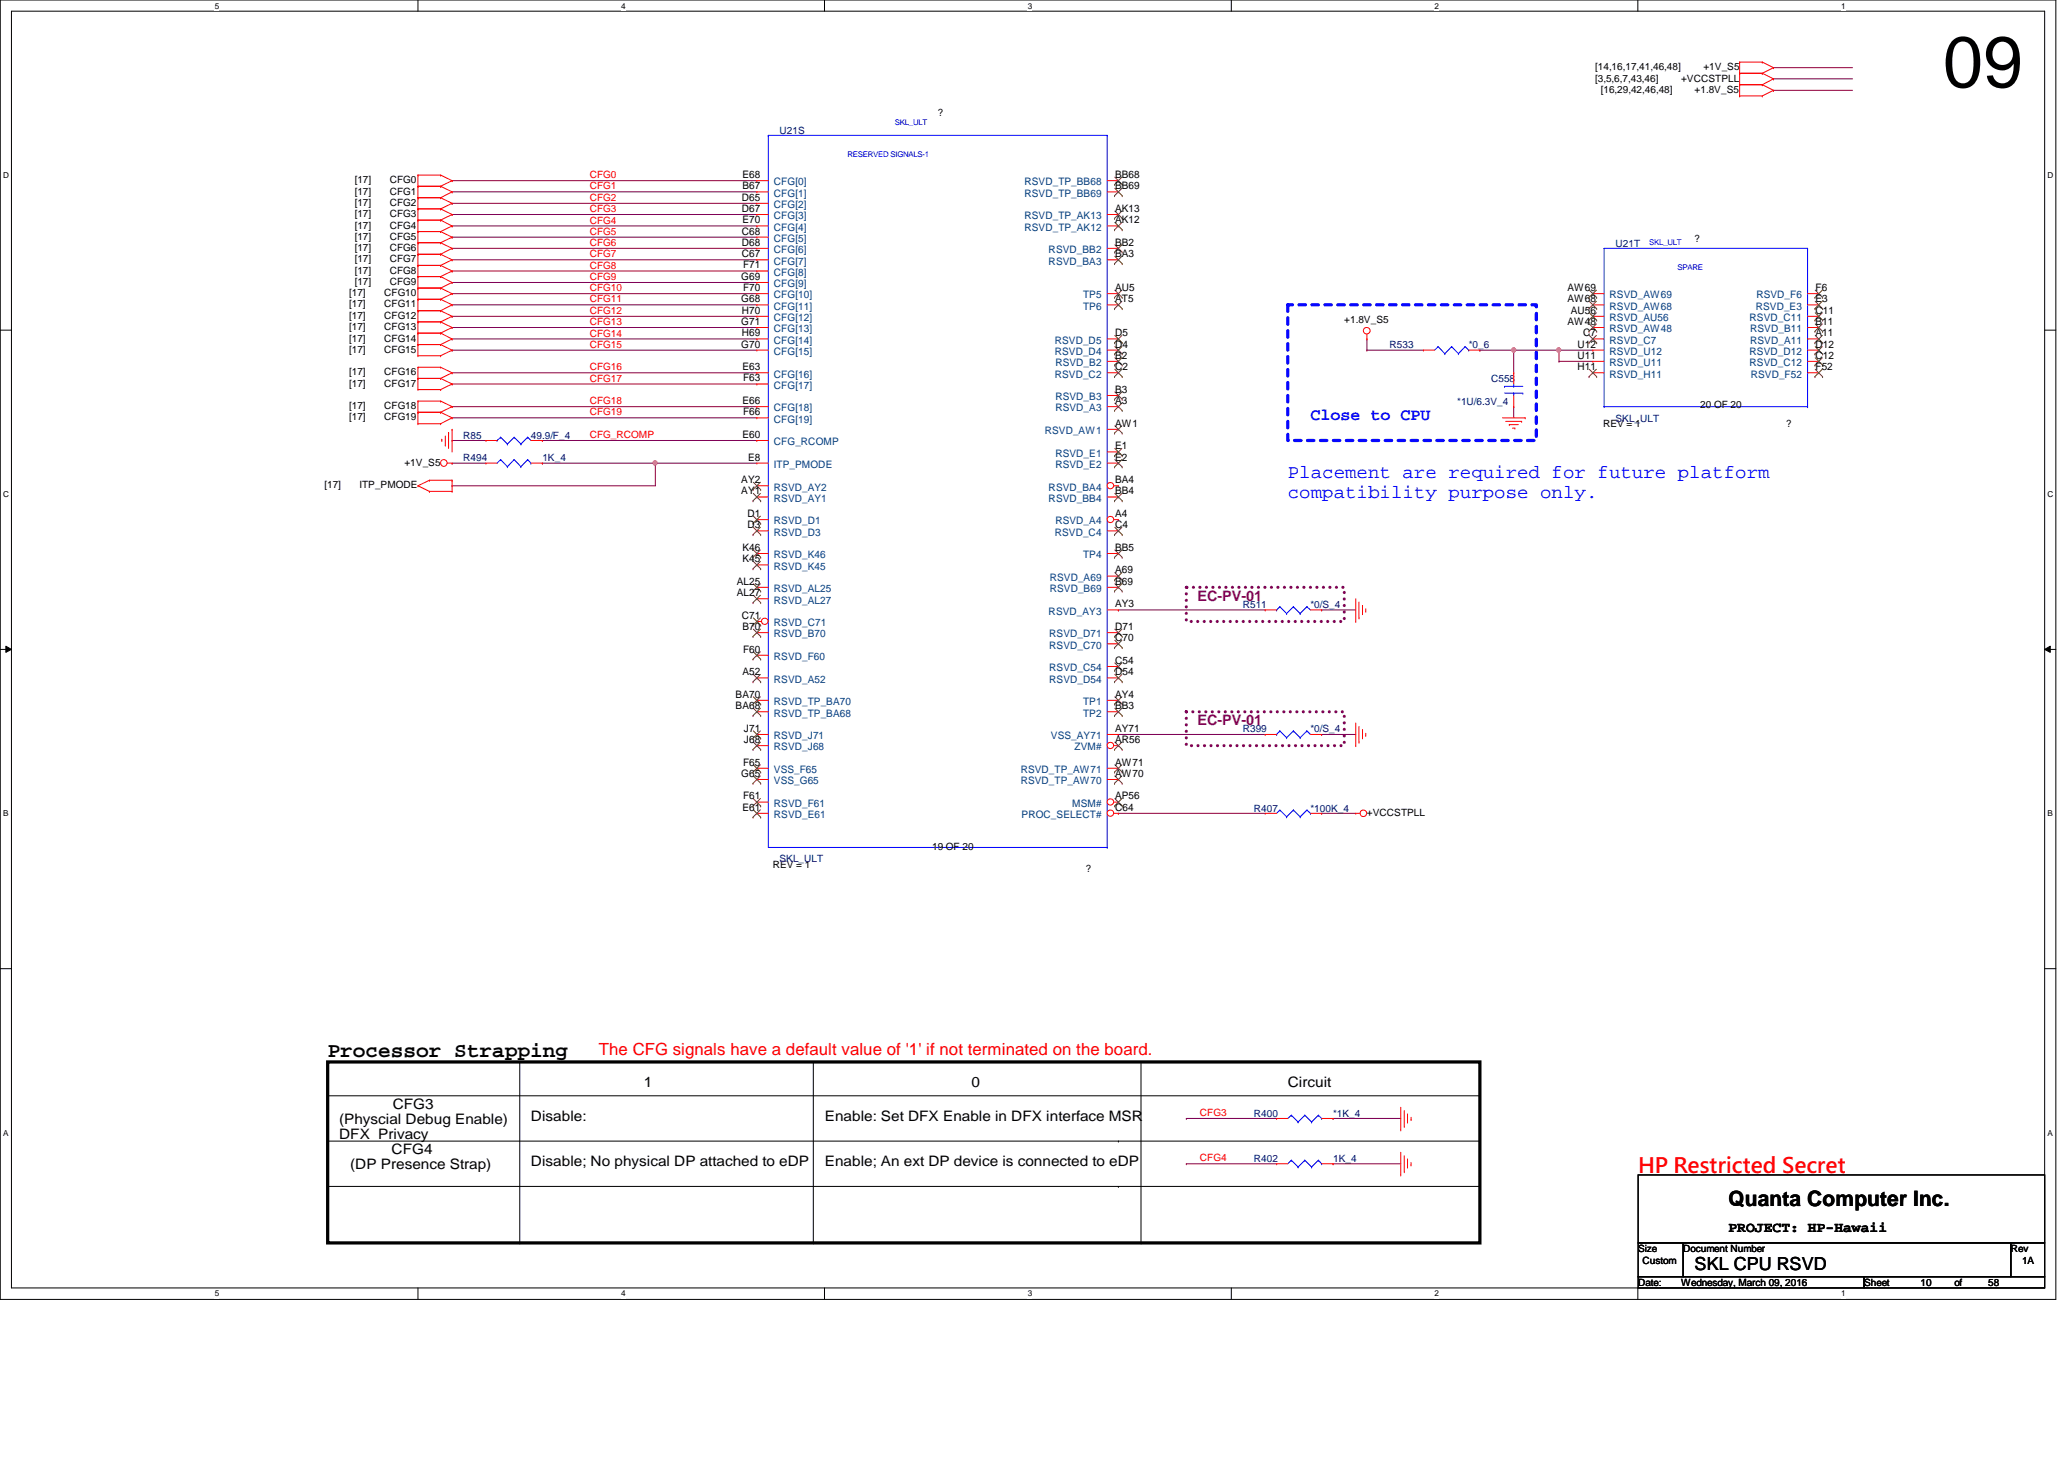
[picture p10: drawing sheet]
<svg xmlns="http://www.w3.org/2000/svg" width="297mm" height="210mm" viewBox="0 0 297 210" stroke-linecap="round" stroke-linejoin="round" font-family="sans-serif">
<defs><g id="words">
<text font-size="10.4" x="279.6" y="12.5">09</text>
<g font-size="3">
<text x="47.2" y="152.1">Processor Strapping</text>
<text x="248.7" y="173.5">Quanta Computer Inc.</text>
</g>
<text font-size="3" fill="#f00" x="235.8" y="168.8">HP Restricted Secret</text>
<g font-size="2.8" fill="#00f">
<text x="185.3" y="68.8">Placement are required for future platform</text>
<text x="185.3" y="71.6">compatibility purpose only.</text>
</g>
<text font-size="2.6" x="243.9" y="182.8">SKL CPU RSVD</text>
<text font-size="2.4" fill="#00f" x="188.6" y="60.5">Close to CPU</text>
<text font-size="2.4" fill="#f00" x="86.2" y="151.7">The CFG signals have a default value of '1' if not terminated on the board.</text>
<g font-size="2.1" fill="#800080">
<text x="172.3" y="86.4">EC-PV-01</text>
<text x="172.3" y="104.3">EC-PV-01</text>
</g>
<g font-size="2.1">
<text x="48.8" y="161.7">(Physcial Debug Enable)</text>
<text x="56.5" y="159.6">CFG3</text>
<text x="76.4" y="161.2">Disable:</text>
<text x="92.7" y="156.3">1</text>
<text x="118.7" y="161.2">Enable: Set DFX Enable in DFX interface MSR</text>
<text x="139.8" y="156.3">0</text>
<text x="185.3" y="156.3">Circuit</text>
<text x="48.8" y="163.9">DFX Privacy</text>
<text x="56.3" y="166.1">CFG4</text>
<text x="76.4" y="167.7">Disable; No physical DP attached to eDP</text>
<text x="118.7" y="167.7">Enable; An ext DP device is connected to eDP</text>
<text x="50.4" y="168.2">(DP Presence Strap)</text>
<text x="248.7" y="177.2">PROJECT: HP-Hawaii</text>
</g>
<g font-size="1.5">
<text x="106.8" y="28.9">D65</text>
<text x="106.8" y="25.6">E68</text>
<text x="106.8" y="27.2">B67</text>
<text x="160.5" y="25.6">BB68</text>
<text x="160.5" y="27.2">BB69</text>
<text x="106.8" y="30.5">D67</text>
<text x="106.8" y="33.7">C68</text>
<text x="106.8" y="35.3">D68</text>
<text x="106.8" y="32.1">E70</text>
<text x="160.5" y="35.3">BB2</text>
<text x="160.5" y="30.5">AK13</text>
<text x="160.5" y="32.1">AK12</text>
<text x="106.7" y="40.3">G69</text>
<text x="106.8" y="37">C67</text>
<text x="106.9" y="41.9">F70</text>
<text x="106.9" y="38.6">F71</text>
<text x="160.5" y="37">BA3</text>
<text x="160.5" y="41.9">AU5</text>
<text x="225.6" y="41.9">AW69</text>
<text x="261.3" y="41.9">F6</text>
<text x="106.7" y="43.5">G68</text>
<text x="106.7" y="46.7">G71</text>
<text x="106.8" y="45.1">H70</text>
<text x="160.5" y="43.5">AT5</text>
<text x="225.6" y="43.5">AW68</text>
<text x="225.6" y="46.7">AW48</text>
<text x="226.1" y="45.1">AU56</text>
<text x="261.3" y="43.5">E3</text>
<text x="261.3" y="45.1">C11</text>
<text x="261.3" y="46.7">B11</text>
<text x="106.7" y="50">G70</text>
<text x="106.8" y="48.4">H69</text>
<text x="106.8" y="53.3">E63</text>
<text x="160.5" y="48.4">D5</text>
<text x="160.5" y="50">D4</text>
<text x="160.5" y="51.6">B2</text>
<text x="160.5" y="53.3">C2</text>
<text x="227" y="50">U12</text>
<text x="227" y="51.6">U11</text>
<text x="227" y="53.3">H11</text>
<text x="227.8" y="48.4">C7</text>
<text x="261.3" y="48.4">A11</text>
<text x="261.3" y="50">D12</text>
<text x="261.3" y="51.6">C12</text>
<text x="261.3" y="53.3">F52</text>
<text x="106.8" y="58.1">E66</text>
<text x="106.9" y="54.9">F63</text>
<text x="106.9" y="59.7">F66</text>
<text x="160.5" y="56.5">B3</text>
<text x="160.5" y="58.1">A3</text>
<text x="106.8" y="63">E60</text>
<text x="160.5" y="64.6">E1</text>
<text x="160.5" y="61.4">AW1</text>
<text x="106.7" y="69.5">AY2</text>
<text x="106.7" y="71.1">AY1</text>
<text x="107.7" y="66.3">E8</text>
<text x="160.5" y="69.5">BA4</text>
<text x="160.5" y="71.1">BB4</text>
<text x="160.5" y="66.3">E2</text>
<text x="107.6" y="74.4">D1</text>
<text x="107.6" y="76">D3</text>
<text x="160.5" y="74.4">A4</text>
<text x="160.5" y="76">C4</text>
<text x="106.8" y="79.2">K46</text>
<text x="106.8" y="80.9">K45</text>
<text x="160.5" y="82.5">A69</text>
<text x="160.5" y="79.2">BB5</text>
<text x="106" y="84.1">AL25</text>
<text x="106" y="85.8">AL27</text>
<text x="106.8" y="89">C71</text>
<text x="160.5" y="84.1">B69</text>
<text x="160.5" y="87.4">AY3</text>
<text x="106.8" y="90.6">B70</text>
<text x="106.9" y="93.9">F60</text>
<text x="160.5" y="90.6">D71</text>
<text x="160.5" y="92.2">C70</text>
<text x="160.5" y="95.5">C54</text>
<text x="105.9" y="100.4">BA70</text>
<text x="106.8" y="97.2">A52</text>
<text x="160.5" y="97.2">D54</text>
<text x="160.5" y="100.4">AY4</text>
<text x="105.9" y="102">BA68</text>
<text x="107.1" y="105.3">J71</text>
<text x="107.1" y="106.9">J68</text>
<text x="160.5" y="105.3">AY71</text>
<text x="160.5" y="102">BB3</text>
<text x="160.5" y="106.9">AR56</text>
<text x="106.7" y="111.8">G65</text>
<text x="106.9" y="110.2">F65</text>
<text x="160.5" y="110.2">AW71</text>
<text x="160.5" y="111.8">AW70</text>
<text x="106.8" y="116.6">E61</text>
<text x="106.9" y="115">F61</text>
<text x="160.5" y="115">AP56</text>
<text x="160.5" y="116.6">C64</text>
</g>
<g font-size="1.5" fill="#004080">
<text x="111.4" y="26.7">CFG[0]</text>
<text x="111.4" y="28.3">CFG[1]</text>
<text x="111.4" y="29.9">CFG[2]</text>
<text x="147.4" y="26.7">RSVD_TP_BB68</text>
<text x="147.4" y="28.3">RSVD_TP_BB69</text>
<text x="111.4" y="31.5">CFG[3]</text>
<text x="111.4" y="33.2">CFG[4]</text>
<text x="111.4" y="34.8">CFG[5]</text>
<text x="147.4" y="31.5">RSVD_TP_AK13</text>
<text x="147.4" y="33.2">RSVD_TP_AK12</text>
<text x="111.4" y="36.4">CFG[6]</text>
<text x="111.4" y="38.1">CFG[7]</text>
<text x="111.4" y="39.7">CFG[8]</text>
<text x="111.4" y="41.3">CFG[9]</text>
<text x="150.9" y="36.4">RSVD_BB2</text>
<text x="150.9" y="38.1">RSVD_BA3</text>
<text x="111.4" y="42.9">CFG[10]</text>
<text x="111.4" y="44.5">CFG[11]</text>
<text x="111.4" y="46.2">CFG[12]</text>
<text x="111.4" y="47.8">CFG[13]</text>
<text x="155.9" y="42.9">TP5</text>
<text x="155.9" y="44.5">TP6</text>
<text x="231.6" y="42.9">RSVD_AW69</text>
<text x="231.6" y="44.5">RSVD_AW68</text>
<text x="231.6" y="46.2">RSVD_AU56</text>
<text x="231.6" y="47.8">RSVD_AW48</text>
<text x="251.8" y="46.2">RSVD_C11</text>
<text x="251.9" y="47.8">RSVD_B11</text>
<text x="252.7" y="44.5">RSVD_E3</text>
<text x="252.8" y="42.9">RSVD_F6</text>
<text x="111.4" y="49.4">CFG[14]</text>
<text x="111.4" y="51.1">CFG[15]</text>
<text x="151.8" y="49.4">RSVD_D5</text>
<text x="151.8" y="51.1">RSVD_D4</text>
<text x="151.9" y="52.7">RSVD_B2</text>
<text x="231.6" y="49.4">RSVD_C7</text>
<text x="231.6" y="51.1">RSVD_U12</text>
<text x="231.6" y="52.7">RSVD_U11</text>
<text x="251.8" y="51.1">RSVD_D12</text>
<text x="251.8" y="52.7">RSVD_C12</text>
<text x="251.9" y="49.4">RSVD_A11</text>
<text x="111.4" y="54.3">CFG[16]</text>
<text x="111.4" y="59.2">CFG[18]</text>
<text x="111.4" y="55.9">CFG[17]</text>
<text x="151.8" y="54.3">RSVD_C2</text>
<text x="151.9" y="57.6">RSVD_B3</text>
<text x="151.9" y="59.2">RSVD_A3</text>
<text x="231.6" y="54.3">RSVD_H11</text>
<text x="252" y="54.3">RSVD_F52</text>
<text x="111.4" y="64.1">CFG_RCOMP</text>
<text x="111.4" y="60.8">CFG[19]</text>
<text x="150.4" y="62.4">RSVD_AW1</text>
<text x="151.9" y="65.7">RSVD_E1</text>
<text x="111.4" y="67.3">ITP_PMODE</text>
<text x="111.4" y="70.6">RSVD_AY2</text>
<text x="150.9" y="70.6">RSVD_BA4</text>
<text x="151.9" y="67.3">RSVD_E2</text>
<text x="111.4" y="72.2">RSVD_AY1</text>
<text x="111.4" y="75.4">RSVD_D1</text>
<text x="111.4" y="77">RSVD_D3</text>
<text x="150.9" y="72.2">RSVD_BB4</text>
<text x="151.8" y="77">RSVD_C4</text>
<text x="151.9" y="75.4">RSVD_A4</text>
<text x="111.4" y="80.3">RSVD_K46</text>
<text x="111.4" y="82">RSVD_K45</text>
<text x="151.1" y="83.6">RSVD_A69</text>
<text x="155.9" y="80.3">TP4</text>
<text x="111.4" y="85.2">RSVD_AL25</text>
<text x="111.4" y="86.8">RSVD_AL27</text>
<text x="150.9" y="88.4">RSVD_AY3</text>
<text x="151.1" y="85.2">RSVD_B69</text>
<text x="111.4" y="90.1">RSVD_C71</text>
<text x="111.4" y="91.7">RSVD_B70</text>
<text x="111.4" y="95">RSVD_F60</text>
<text x="151" y="91.7">RSVD_D71</text>
<text x="151" y="93.3">RSVD_C70</text>
<text x="111.4" y="101.4">RSVD_TP_BA70</text>
<text x="111.4" y="98.2">RSVD_A52</text>
<text x="151" y="96.6">RSVD_C54</text>
<text x="151" y="98.2">RSVD_D54</text>
<text x="155.9" y="101.4">TP1</text>
<text x="111.4" y="103.1">RSVD_TP_BA68</text>
<text x="111.4" y="106.3">RSVD_J71</text>
<text x="111.4" y="107.9">RSVD_J68</text>
<text x="151.3" y="106.3">VSS_AY71</text>
<text x="154.6" y="107.9">ZVM#</text>
<text x="155.9" y="103.1">TP2</text>
<text x="111.4" y="111.2">VSS_F65</text>
<text x="111.4" y="112.8">VSS_G65</text>
<text x="146.9" y="111.2">RSVD_TP_AW71</text>
<text x="146.9" y="112.8">RSVD_TP_AW70</text>
<text x="111.4" y="116.1">RSVD_F61</text>
<text x="111.4" y="117.7">RSVD_E61</text>
<text x="147" y="117.7">PROC_SELECT#</text>
<text x="154.3" y="116.1">MSM#</text>
</g>
<g font-size="1.4">
<text x="229.6" y="10.1">[14,16,17,41,46,48]</text>
<text x="229.6" y="11.7">[3,5,6,7,43,46]</text>
<text x="241.9" y="11.7">+VCCSTPLL</text>
<text x="245.1" y="10.1">+1V_S5</text>
<text x="135" y="16.6">?</text>
<text x="230.4" y="13.4">[16,29,42,46,48]</text>
<text x="243.9" y="13.4">+1.8V_S5</text>
<text x="51.1" y="29.6">[17]</text>
<text x="51.1" y="26.4">[17]</text>
<text x="51.1" y="28">[17]</text>
<text x="56.1" y="29.6">CFG2</text>
<text x="56.1" y="26.4">CFG0</text>
<text x="56.1" y="28">CFG1</text>
<text x="51.1" y="34.5">[17]</text>
<text x="51.1" y="32.9">[17]</text>
<text x="51.1" y="31.2">[17]</text>
<text x="56.1" y="34.5">CFG5</text>
<text x="56.1" y="32.9">CFG4</text>
<text x="56.1" y="31.2">CFG3</text>
<text x="243.9" y="34.8">?</text>
<text x="51.1" y="36.1">[17]</text>
<text x="51.1" y="37.8">[17]</text>
<text x="51.1" y="39.4">[17]</text>
<text x="51.1" y="41">[17]</text>
<text x="56.1" y="36.1">CFG6</text>
<text x="56.1" y="37.8">CFG7</text>
<text x="56.1" y="39.4">CFG8</text>
<text x="56.1" y="41">CFG9</text>
<text x="50.2" y="42.6">[17]</text>
<text x="50.2" y="44.2">[17]</text>
<text x="50.2" y="45.9">[17]</text>
<text x="50.2" y="47.5">[17]</text>
<text x="55.3" y="42.6">CFG10</text>
<text x="55.3" y="44.2">CFG11</text>
<text x="55.3" y="45.9">CFG12</text>
<text x="55.3" y="47.5">CFG13</text>
<text x="193.5" y="46.5">+1.8V_S5</text>
<text x="50.2" y="49.1">[17]</text>
<text x="50.2" y="50.8">[17]</text>
<text x="55.3" y="49.1">CFG14</text>
<text x="55.3" y="50.8">CFG15</text>
<text x="50.2" y="54">[17]</text>
<text x="50.2" y="55.6">[17]</text>
<text x="50.2" y="58.9">[17]</text>
<text x="55.3" y="54">CFG16</text>
<text x="55.3" y="55.6">CFG17</text>
<text x="55.3" y="58.9">CFG18</text>
<text x="244.7" y="58.7">20 OF 20</text>
<text x="50.2" y="60.5">[17]</text>
<text x="55.3" y="60.5">CFG19</text>
<text x="230.7" y="61.5">REV = 1</text>
<text x="257" y="61.5">?</text>
<text x="46.7" y="70.3">[17]</text>
<text x="51.7" y="70.3">ITP_PMODE</text>
<text x="58.2" y="67">+1V_S5</text>
<text x="196.7" y="117.4">+VCCSTPLL</text>
<text x="111.2" y="124.9">REV = 1</text>
<text x="134.2" y="122.3">19 OF 20</text>
<text x="156.2" y="125.4">?</text>
<text x="235.8" y="180.2">Size</text>
<text x="235.8" y="185">Date:</text>
<text x="236.4" y="181.8">Custom</text>
<text x="241.9" y="185">Wednesday, March 09, 2016</text>
<text x="242.2" y="180.2">Document Number</text>
<text x="268.3" y="185">Sheet</text>
<text x="276.4" y="185">10</text>
<text x="281.3" y="185">of</text>
<text x="286.1" y="185">58</text>
<text x="289.4" y="180.2">Rev</text>
<text x="291" y="181.8">1A</text>
</g>
<g font-size="1.4" fill="#000080">
<text x="112.2" y="19.2">U21S</text>
<text x="232.5" y="35.5">U21T</text>
<text x="200" y="50.1">R533</text>
<text x="211.4" y="50.1">*0_6</text>
<text x="209.7" y="58.3">*1U/6.3V_4</text>
<text x="214.6" y="55">C558</text>
<text x="66.7" y="63.1">R85</text>
<text x="76.4" y="63.1">49.9/F_4</text>
<text x="232.5" y="60.7">SKL_ULT</text>
<text x="66.7" y="66.4">R494</text>
<text x="78.1" y="66.4">1K_4</text>
<text x="178.9" y="87.5">R511</text>
<text x="188.6" y="87.5">*0/S_4</text>
<text x="178.9" y="105.4">R399</text>
<text x="188.6" y="105.4">*0/S_4</text>
<text x="180.5" y="116.8">R407</text>
<text x="188.6" y="116.8">*100K_4</text>
<text x="112.2" y="124.1">SKL_ULT</text>
<text x="180.5" y="160.7">R400</text>
<text x="191.9" y="160.7">*1K_4</text>
<text x="180.5" y="167.1">R402</text>
<text x="191.9" y="167.1">1K_4</text>
</g>
<g font-size="1.4" fill="#f00">
<text x="84.9" y="27.3">CFG1</text>
<text x="84.9" y="25.7">CFG0</text>
<text x="84.9" y="28.9">CFG2</text>
<text x="84.9" y="35.4">CFG6</text>
<text x="84.9" y="33.8">CFG5</text>
<text x="84.9" y="32.2">CFG4</text>
<text x="84.9" y="30.5">CFG3</text>
<text x="84.9" y="41.9">CFG10</text>
<text x="84.9" y="40.3">CFG9</text>
<text x="84.9" y="38.7">CFG8</text>
<text x="84.9" y="37">CFG7</text>
<text x="84.9" y="46.8">CFG13</text>
<text x="84.9" y="45.2">CFG12</text>
<text x="84.9" y="43.5">CFG11</text>
<text x="84.9" y="50">CFG15</text>
<text x="84.9" y="53.3">CFG16</text>
<text x="84.9" y="48.4">CFG14</text>
<text x="84.9" y="58.2">CFG18</text>
<text x="84.9" y="59.8">CFG19</text>
<text x="84.9" y="54.9">CFG17</text>
<text x="84.9" y="63">CFG_RCOMP</text>
<text x="172.7" y="160.6">CFG3</text>
<text x="172.7" y="167.1">CFG4</text>
</g>
<g font-size="1.2">
<text x="30.9" y="1.2">5</text>
<text x="89.4" y="1.2">4</text>
<text x="147.9" y="1.2">3</text>
<text x="206.5" y="1.2">2</text>
<text x="265" y="1.2">1</text>
<text x=".5" y="25.6">D</text>
<text x="294.7" y="25.6">D</text>
<text x=".5" y="71.5">C</text>
<text x="294.7" y="71.5">C</text>
<text x=".5" y="117.4">B</text>
<text x="294.7" y="117.4">B</text>
<text x=".5" y="163.4">A</text>
<text x="294.7" y="163.4">A</text>
<text x="30.9" y="186.5">5</text>
<text x="89.4" y="186.5">4</text>
<text x="147.9" y="186.5">3</text>
<text x="206.5" y="186.5">2</text>
<text x="265" y="186.5">1</text>
</g>
<g font-size="1.1" fill="#00f">
<text x="122" y="22.6">RESERVED SIGNALS-1</text>
<text x="128.8" y="18">SKL_ULT</text>
<text x="237.4" y="35.3">SKL_ULT</text>
<text x="241.4" y="38.8">SPARE</text>
</g>
</g></defs>
<path d="M0 0h295.9v186.9h-295.9zM1.6 1.6h292.7v183.7h-292.7z" fill="none" stroke="#000" stroke-width=".14"/>
<g fill="#fff">
<path d="M30.9 .2h.6v1.3h-.6z"/>
<path d="M30.9 185.5h.6v1.3h-.6z"/>
</g>
<path d="M60.2 0v1.6M60.2 185.3v1.6" fill="none" stroke="#000" stroke-width=".14"/>
<g fill="#fff">
<path d="M89.4 .2h.6v1.3h-.6z"/>
<path d="M89.4 185.5h.6v1.3h-.6z"/>
</g>
<path d="M118.7 0v1.6M118.7 185.3v1.6" fill="none" stroke="#000" stroke-width=".14"/>
<g fill="#fff">
<path d="M147.9 .2h.6v1.3h-.6z"/>
<path d="M147.9 185.5h.6v1.3h-.6z"/>
</g>
<path d="M177.2 0v1.6M177.2 185.3v1.6" fill="none" stroke="#000" stroke-width=".14"/>
<g fill="#fff">
<path d="M206.5 .2h.5v1.3h-.5z"/>
<path d="M206.5 185.5h.5v1.3h-.5z"/>
</g>
<path d="M235.7 0v1.6M235.7 185.3v1.6" fill="none" stroke="#000" stroke-width=".14"/>
<g fill="#fff">
<path d="M265 .2h.6v1.3h-.6z"/>
<path d="M265 185.5h.6v1.3h-.6z"/>
<path d="M.5 24.6h.8v1.3h-.8z"/>
<path d="M294.7 24.6h.8v1.3h-.8z"/>
<path d="M.5 70.4h.8v1.4h-.8z"/>
<path d="M294.7 70.4h.8v1.4h-.8z"/>
</g>
<path d="M0 47.5h1.6M294.3 47.5h1.6" fill="none" stroke="#000" stroke-width=".14"/>
<g fill="#fff">
<path d="M.5 116.4h.7v1.3h-.7z"/>
<path d="M294.7 116.4h.7v1.3h-.7z"/>
</g>
<path d="M0 93.4h1.6M.8 93l.8 .4-.8 .5zM294.3 93.4l.8-.4v.9zM294.3 93.4h1.6" fill="none" stroke="#000" stroke-width=".14"/>
<path d="M.8 93l.8 .4-.8 .5zM294.3 93.4l.8-.4v.9z" fill="#000"/>
<g fill="#fff">
<path d="M.5 162.3h.7v1.3h-.7z"/>
<path d="M294.7 162.3h.7v1.3h-.7z"/>
</g>
<g fill="none" stroke="#000" stroke-width=".14">
<path d="M0 139.4h1.6M294.3 139.4h1.6M47.2 157.6h165.8M74.8 152.8v26M117 152.8v26M164.2 152.8v26M213 157.6h.1M47.2 164.2h165.8M47.2 170.7h165.8M74.8 178.8h.1M117 178.8h.1M160.9 164.2h.1"/>
<path d="M160.9 170.7h.1M164.2 178.8h.1M213 164.2h.1M213 170.7h.1"/>
</g>
<path d="M47.2 152.8h165.8v26h-165.8z" fill="none" stroke="#000" stroke-width=".47"/>
<path d="M185.3 43.9h35.8v19.5h-35.8z" fill="none" stroke="#00f" stroke-width=".47" stroke-dasharray=".9 .9"/>
<path d="M170.7 84.5h22.8v4.9h-22.8zM170.7 102.4h22.8v4.9h-22.8z" fill="none" stroke="#800080" stroke-width=".47" stroke-dasharray="0 .9"/>
<g fill="none" stroke="#800040" stroke-width=".14">
<path d="M65.1 35.7h.1M65.1 34.1h.1M65.1 27.6h.1M65.1 32.5h.1M65.1 39h.1M65.1 26h.1M65.1 30.9h.1M65.1 37.4h.1M65.1 29.3h.1M65.1 35.7h43.8M65.1 34.1h43.8M65.1 27.6h43.8"/>
<path d="M65.1 32.5h43.8M65.1 39h43.8M65.1 26h43.8M65.1 30.9h43.8M65.1 37.4h43.8M65.1 29.3h43.8M65.1 58.5h.1M65.1 42.2h.1M65.1 50.4h.1M65.1 47.1h.1M65.1 53.6h.1M65.1 40.6h.1"/>
<path d="M65.1 45.5h.1M65.1 43.9h.1M65.1 55.2h.1M65.1 48.8h.1M65.1 58.5h43.8M65.1 42.2h43.8M65.1 50.4h43.8M65.1 47.1h43.8M65.1 53.6h43.8M65.1 40.6h43.8M65.1 45.5h43.8M65.1 43.9h43.8"/>
<path d="M65.1 55.2h43.8M65.1 48.8h43.8M65.1 63.4h.1M65.1 60.1h.1M65.1 63.4h4.8M65.1 60.1h43.8M78.1 63.4h.1M78.1 66.6h.1M78.1 63.4h30.8M78.1 66.6h16.2M160.9 87.8h.1M160.9 87.8h21.2"/>
<path d="M190.2 87.8h.1M190.2 87.8h4.9M160.9 117h.1M160.9 105.7h.1M160.9 117h21.2M160.9 105.7h21.2M190.2 117h.1M190.2 105.7h.1M190.2 117h4.9M190.2 105.7h4.9M170.7 167.4h.1M170.7 160.9h.1"/>
<path d="M170.7 167.4h13M170.7 160.9h13M191.9 167.4h.1M191.9 160.9h.1M191.9 167.4h9.7M191.9 160.9h9.7"/>
</g>
<circle cx="94.3" cy="66.6" r=".31" fill="#f0f"/>
<circle cx="94.3" cy="66.6" r=".31" fill="none" stroke="#f0f" stroke-width=".14"/>
<g fill="none" stroke="#800040" stroke-width=".14">
<path d="M255.2 9.7h.1M255.2 11.3h.1M255.2 9.7h11.4M255.2 11.3h11.4M196.7 50.4h.1M196.7 48.8h.1M196.7 50.4h8.1M196.7 48.8v1.6M213 50.4h.1M213 50.4h16.2M217.8 58.5h.1M217.8 50.4h.1"/>
<path d="M217.8 50.4v3.2M217.8 58.5v1.6M224.4 52h.1M224.4 50.4h.1M224.4 52h4.8M224.4 50.4v1.6M65.1 66.6h.1M65.1 69.9h.1M65.1 66.6h4.8M94.3 66.6h.1M94.3 66.6h14.6M94.3 66.6v3.3h-29.2"/>
</g>
<circle cx="224.3" cy="50.4" r=".31" fill="#f0f"/>
<circle cx="224.3" cy="50.4" r=".31" fill="none" stroke="#f0f" stroke-width=".14"/>
<circle cx="217.8" cy="50.4" r=".31" fill="#f0f"/>
<circle cx="217.8" cy="50.4" r=".31" fill="none" stroke="#f0f" stroke-width=".14"/>
<path d="M255.2 13h.1M255.2 13h11.4" fill="none" stroke="#800040" stroke-width=".14"/>
<g fill="none" stroke="#f00" stroke-width=".14">
<path d="M250.4 10.5h.1M250.4 8.9h.1M250.4 12.2h.1M250.4 13.8h.1M250.4 8.9h3.2M250.4 10.5h3.2M250.4 8.9v4.9M250.4 12.2h3.2M250.4 13.8h3.2M253.6 8.9h.1M253.6 10.5h.1M253.6 12.2h.1"/>
<path d="M253.6 13.8h.1M253.6 8.9l1.6 .8M253.6 10.5l1.6 .8M253.6 12.2l1.6 .8M255.2 9.7h.1M255.2 11.3h.1M255.2 13h.1M255.2 9.7l-1.6 .8M255.2 11.3l-1.6 .9M255.2 13l-1.6 .8M60.2 36.6h.1M60.2 34.9h.1"/>
<path d="M60.2 38.2h.1M60.2 30.1h.1M60.2 28.4h.1M60.2 26.8h.1M60.2 25.2h.1M60.2 33.3h.1M60.2 31.7h.1M60.2 39.8h.1M60.2 34.9h3.2M60.2 36.6h3.2M60.2 25.2v26M60.2 38.2h3.2"/>
<path d="M60.2 28.4h3.2M60.2 30.1h3.2M60.2 25.2h3.2M60.2 26.8h3.2M60.2 33.3h3.2M60.2 31.7h3.2M60.2 39.8h3.2M63.4 34.9h.1M63.4 36.6h.1M63.4 38.2h.1M63.4 28.4h.1M63.4 30.1h.1"/>
<path d="M63.4 25.2h.1M63.4 26.8h.1M63.4 33.3h.1M63.4 31.7h.1M63.4 39.8h.1M63.4 34.9l1.7 .8M63.4 36.6l1.7 .8M63.4 28.4l1.7 .9M63.4 25.2l1.7 .8M63.4 26.8l1.7 .8M63.4 33.3l1.7 .8M63.4 31.7l1.7 .8"/>
<path d="M63.4 38.2l1.7 .8M63.4 39.8l1.7 .8M63.4 30.1l1.7 .8M65.1 35.7h.1M65.1 37.4h.1M65.1 29.3h.1M65.1 26h.1M65.1 27.6h.1M65.1 34.1h.1M65.1 32.5h.1M65.1 39h.1M65.1 30.9h.1"/>
<path d="M65.1 35.7l-1.7 .9M65.1 37.4l-1.7 .8M65.1 29.3l-1.7 .8M65.1 26l-1.7 .8M65.1 27.6l-1.7 .8M65.1 34.1l-1.7 .8M65.1 32.5l-1.7 .8M65.1 39l-1.7 .8M65.1 30.9l-1.7 .8M60.2 49.6h.1M60.2 47.9h.1M60.2 51.2h.1"/>
<path d="M60.2 41.4h.1M60.2 54.4h.1M60.2 52.8h.1M60.2 56h.1M60.2 43.1h.1M60.2 44.7h.1M60.2 46.3h.1M60.2 59.3h.1M60.2 57.7h.1M60.2 52.8v3.2M60.2 57.7v3.3M60.2 47.9h3.2"/>
<path d="M60.2 49.6h3.2M60.2 51.2h3.2M60.2 41.4h3.2M60.2 52.8h3.2M60.2 54.4h3.2M60.2 56h3.2M60.2 43.1h3.2M60.2 44.7h3.2M60.2 46.3h3.2M60.2 59.3h3.2M60.2 57.7h3.2M63.4 47.9h.1"/>
<path d="M63.4 49.6h.1M63.4 51.2h.1M63.4 41.4h.1M63.4 52.8h.1M63.4 54.4h.1M63.4 56h.1M63.4 43.1h.1M63.4 44.7h.1M63.4 46.3h.1M63.4 59.3h.1M63.4 57.7h.1M63.4 47.9l1.7 .9"/>
<path d="M63.4 49.6l1.7 .8M63.4 52.8l1.7 .8M63.4 54.4l1.7 .8M63.4 41.4l1.7 .8M63.4 43.1l1.7 .8M63.4 44.7l1.7 .8M63.4 46.3l1.7 .8M63.4 59.3l1.7 .8M63.4 57.7l1.7 .8M65.1 48.8h.1M65.1 50.4h.1M65.1 40.6h.1"/>
<path d="M65.1 53.6h.1M65.1 55.2h.1M65.1 42.2h.1M65.1 43.9h.1M65.1 45.5h.1M65.1 47.1h.1M65.1 58.5h.1M65.1 48.8l-1.7 .8M65.1 50.4l-1.7 .8M65.1 40.6l-1.7 .8M65.1 53.6l-1.7 .8M65.1 55.2l-1.7 .8"/>
<path d="M65.1 42.2l-1.7 .9M65.1 43.9l-1.7 .8M65.1 45.5l-1.7 .8M65.1 47.1l-1.7 .8M65.1 58.5l-1.7 .8M196.7 48.8h.1M196.7 48.1v.7M217.8 58.5h.1M217.8 53.6h.1M217.8 53.6v1.6M217.8 56.9v1.6M229.2 42.2h.1"/>
<path d="M229.2 43.9h.1M229.2 45.5h.1M229.2 47.1h.1M229.2 48.8h.1M229.2 50.4h.1M229.2 52h.1M229.2 53.6h.1M229.2 42.2h1.6M229.2 43.9h1.6M229.2 45.5h1.6M229.2 47.1h1.6M229.2 48.8h1.6"/>
<path d="M229.2 50.4h1.6M229.2 52h1.6M229.2 53.6h1.6M260.1 42.2h1.6M260.1 43.9h1.6M260.1 45.5h1.6M260.1 47.1h1.6M260.1 48.8h1.6M260.1 50.4h1.6M260.1 52h1.6M260.1 53.6h1.6M261.7 42.2h.1"/>
<path d="M261.7 43.9h.1M261.7 45.5h.1M261.7 47.1h.1M261.7 48.8h.1M261.7 50.4h.1M261.7 52h.1M261.7 53.6h.1M60.2 69.9h.1M60.2 61h.1M60.2 69.9l1.6 .8M60.2 61h3.2M61.8 69.1h.1"/>
<path d="M61.8 70.7h.1M61.8 69.1h3.3M61.8 69.1l-1.6 .8M61.8 70.7h3.3M63.4 61h.1M63.6 63.2h.1M63.6 63.2v.3M64.1 64.1h.1M64.1 62.7v1.4M64.4 66.6h.7M64.6 62.2h.1M64.6 62.2v2.3"/>
<path d="M65.1 70.7h.1M65.1 69.1h.1M65.1 60.1h.1M65.1 61.8h.1M65.1 66.6h.1M65.1 61.8v3.2M65.1 69.1v1.6M65.1 60.1l-1.7 .9M69.9 63.4h.1M69.9 63.4h1.6M76.4 63.4h1.7M78.1 63.4h.1"/>
<path d="M216.2 60.1h3.3M216.7 60.6h2.3M217.2 61.1h.1M217.2 61.1h1.3M217.7 61.6h.3M218 61.6h.1M219 60.6h.1M219.5 60.1h.1M195.1 89.4h.1M195.1 86.1v3.3M195.6 88.9h.1M195.6 86.6v2.3"/>
<path d="M196.1 87.1h.1M196.1 87.1v1.3M196.6 87.9h.1M196.6 87.6v.3M182.1 105.7h.1M182.1 105.7h1.6M188.6 105.7h1.6M190.2 105.7h.1M195.1 107.3h.1M195.1 117h.1M195.1 104v3.3M195.1 117h.6"/>
<path d="M195.6 106.8h.1M195.6 104.5v2.3M196.1 105h.1M196.1 105v1.3M196.6 105.8h.1M196.6 105.5v.3M201.6 159.3v3.3M202.1 159.8v2.3M183.7 167.4h.1M183.7 167.4h1.6M190.2 167.4h1.7M191.9 167.4h.1"/>
<path d="M201.6 169h.1M201.6 162.6h.1M201.6 165.8v3.2M202.1 168.6h.1M202.1 162.1h.1M202.1 166.3v2.3M202.6 166.8h.1M202.6 160.3h.1M202.6 160.3v1.3M202.6 166.8v1.3M203.1 167.6h.1M203.1 161.1h.1"/>
<path d="M203.1 160.7v.4M203.1 167.3v.3"/>
<circle cx="196.7" cy="47.6" r=".48"/>
<circle cx="63.9" cy="66.6" r=".48"/>
<circle cx="196.2" cy="117" r=".47"/>
</g>
<path d="M235.8 169h58.5v9.8h-58.5zM235.8 178.8h6.4v4.9h-6.4zM242.2 178.8h47.2v4.9h-47.2zM289.4 178.8h4.9v4.9h-4.9zM235.8 183.7h32.5v1.6h-32.5zM268.3 183.7h26v1.6h-26z" fill="none" stroke="#000" stroke-width=".14"/>
<g fill="none" stroke="#00f" stroke-width=".14">
<path d="M110.6 19.5h.1M110.6 19.5v102.4h48.7M110.6 19.5h48.7M159.3 19.5h.1M159.3 19.5v102.4M260.1 35.7h.1M260.1 35.7h-29.3v22.8M260.1 35.7v22.8M216.5 55.6h.1M216.5 55.6h2.7M216.5 56.6h2.7M217.8 56.6h.1"/>
<path d="M217.8 55.6h.1M217.8 55.2v.4M217.8 56.6v.3M219.2 56.6h.1M230.8 58.5h.1M230.8 58.5h29.3M260.1 58.5h.1M71.5 63.4h.1M72 62.9h.1M72 62.9l1 1M72 62.9l-.5 .5M73 63.9h.1"/>
<path d="M74 62.9h.1M74 62.9l1 1M74 62.9l-1 1M75 63.9h.1M75.9 62.9h.1M75.9 62.9l.5 .5M75.9 62.9l-.9 1M183.7 105.7h.1M184.2 105.2h.1M184.2 105.2l1 .9M184.2 105.2l-.5 .5M185.2 106.1h.1"/>
<path d="M186.1 105.2h.1M186.1 105.2l1 .9M186.1 105.2l-.9 .9M187.1 106.1h.1M188.1 105.2h.1M188.1 105.2l.5 .5M188.1 105.2l-1 .9M159.3 121.9h.1M185.8 166.9h.1M185.8 166.9l-.5 .5M185.8 166.9l1 1M186.8 167.9h.1"/>
<path d="M187.8 166.9h.1M187.8 166.9l-1 1M187.8 166.9l1 1M188.8 167.9h.1M189.7 166.9h.1M189.7 166.9l-.9 1M189.7 166.9l.5 .5M190.2 167.4h.1"/>
</g>
<g fill="none" stroke="#804000" stroke-width=".14">
<path d="M228.7 42.8h.1M228.7 44.4h.1M228.7 46.1h.1M228.7 47.7h.1M228.7 49.3h.1M228.7 54.2h.1M228.7 41.7l1.1 1.1M228.7 43.3l1.1 1.1M228.7 45l1.1 1.1M228.7 46.6l1.1 1.1M228.7 48.3l1.1 1M228.7 53.1l1.1 1.1"/>
<path d="M229.7 41.7l-1 1.1M229.7 43.3l-1 1.1M229.7 45l-1 1.1M229.7 46.6l-1 1.1M229.7 48.3l-1 1M229.7 53.1l-1 1.1M229.8 42.8h.1M229.8 44.4h.1M229.8 46.1h.1M229.8 47.7h.1M229.8 49.3h.1M229.8 54.2h.1"/>
<path d="M261.2 42.8h.1M261.2 44.4h.1M261.2 46.1h.1M261.2 47.7h.1M261.2 49.3h.1M261.2 50.9h.1M261.2 52.5h.1M261.2 54.2h.1M261.2 41.7l1.1 1.1M261.2 43.3l1.1 1.1M261.2 45l1.1 1.1M261.2 46.6l1.1 1.1"/>
<path d="M261.2 48.3l1.1 1M261.2 49.9l1.1 1M261.2 51.5l1.1 1M261.2 53.1l1.1 1.1M262.3 41.7l-1.1 1.1M262.3 43.3l-1.1 1.1M262.3 45l-1.1 1.1M262.3 46.6l-1.1 1.1M262.3 48.3l-1.1 1M262.3 49.9l-1.1 1M262.3 51.5l-1.1 1M262.3 53.1l-1.1 1.1"/>
<path d="M262.3 42.8h.1M262.3 44.4h.1M262.3 46.1h.1M262.3 47.7h.1M262.3 49.3h.1M262.3 50.9h.1M262.3 52.5h.1M262.3 54.2h.1"/>
</g>
<circle cx="159.8" cy="69.9" r=".46" fill="#fff"/>
<g fill="none" stroke="#f00" stroke-width=".14">
<path d="M159.3 35.7h1.6M159.3 37.4h1.6M159.3 26h1.6M159.3 27.6h1.6M160.9 35.7h.1M160.9 37.4h.1M160.9 26h.1M160.9 27.6h.1M159.3 71.5h1.6M160.3 69.9h.6M160.9 69.9h.1M160.9 71.5h.1"/>
<path d="M108.9 97.5h.1M108.9 97.5h1.7M159.3 82.9h1.6M159.3 84.5h1.6M159.3 97.5h1.6M159.3 91h1.6M159.3 92.6h1.6M159.3 95.9h1.6M160.9 82.9h.1M160.9 84.5h.1M160.9 91h.1M160.9 92.6h.1"/>
<path d="M160.9 95.9h.1M160.9 97.5h.1M108.9 100.8h.1M108.9 102.4h.1M108.9 105.7h.1M108.9 107.3h.1M108.9 110.5h.1M108.9 112.1h.1M108.9 100.8h1.7M108.9 102.4h1.7M108.9 105.7h1.7M108.9 107.3h1.7"/>
<path d="M108.9 110.5h1.7M108.9 112.1h1.7M159.3 100.8h1.6M159.3 102.4h1.6M159.3 105.7h1.6M159.3 110.5h1.6M159.3 112.1h1.6M160.9 105.7h.1M160.9 110.5h.1M160.9 112.1h.1M160.9 100.8h.1M160.9 102.4h.1"/>
<circle cx="159.8" cy="69.9" r=".46"/>
</g>
<g fill="none" stroke="#804000" stroke-width=".14">
<path d="M160.4 36.3h.1M160.4 37.9h.1M160.4 26.5h.1M160.4 28.2h.1M160.4 35.2l1.1 1.1M160.4 36.9l1.1 1M160.4 25.5l1.1 1M160.4 27.1l1.1 1.1M161.5 35.2l-1.1 1.1M161.5 36.9l-1.1 1M161.5 25.5l-1.1 1M161.5 27.1l-1.1 1.1"/>
<path d="M161.5 36.3h.1M161.5 37.9h.1M161.5 26.5h.1M161.5 28.2h.1M160.4 72.1h.1M160.4 71l1.1 1.1M161.5 71l-1.1 1.1M161.5 72.1h.1M108.4 98.1h.1M108.4 97l1.1 1.1M109.4 97l-1 1.1M109.5 98.1h.1"/>
<path d="M160.4 83.4h.1M160.4 85h.1M160.4 91.6h.1M160.4 93.2h.1M160.4 96.4h.1M160.4 98.1h.1M160.4 82.4l1.1 1M160.4 84l1.1 1M160.4 90.5l1.1 1.1M160.4 92.1l1.1 1.1M160.4 95.4l1.1 1M160.4 97l1.1 1.1"/>
<path d="M161.5 82.4l-1.1 1M161.5 84l-1.1 1M161.5 90.5l-1.1 1.1M161.5 92.1l-1.1 1.1M161.5 95.4l-1.1 1M161.5 97l-1.1 1.1M161.5 83.4h.1M161.5 85h.1M161.5 91.6h.1M161.5 93.2h.1M161.5 96.4h.1M161.5 98.1h.1"/>
<path d="M108.4 101.3h.1M108.4 103h.1M108.4 106.2h.1M108.4 107.8h.1M108.4 111.1h.1M108.4 112.7h.1M108.4 100.2l1.1 1.1M108.4 101.9l1.1 1.1M108.4 105.2l1.1 1M108.4 106.8l1.1 1M108.4 110l1.1 1.1M108.4 111.6l1.1 1.1"/>
<path d="M109.4 100.2l-1 1.1M109.4 101.9l-1 1.1M109.4 105.2l-1 1M109.4 106.8l-1 1M109.4 110l-1 1.1M109.4 111.6l-1 1.1M109.5 101.3h.1M109.5 103h.1M109.5 106.2h.1M109.5 107.8h.1M109.5 111.1h.1M109.5 112.7h.1"/>
<path d="M160.4 111.1h.1M160.4 112.7h.1M160.4 101.3h.1M160.4 103h.1M160.4 110l1.1 1.1M160.4 111.6l1.1 1.1M160.4 100.2l1.1 1.1M160.4 101.9l1.1 1.1M161.5 110l-1.1 1.1M161.5 111.6l-1.1 1.1M161.5 100.2l-1.1 1.1M161.5 101.9l-1.1 1.1"/>
<path d="M161.5 111.1h.1M161.5 112.7h.1M161.5 101.3h.1M161.5 103h.1"/>
</g>
<circle cx="110.1" cy="89.4" r=".46" fill="#fff"/>
<g fill="none" stroke="#f00" stroke-width=".14">
<path d="M108.9 66.6h.1M108.9 66.6h1.7M159.3 66.6h1.6M159.3 65h1.6M160.9 65h.1M160.9 66.6h.1M108.9 89.4h.1M108.9 91h.1M108.9 94.3h.1M108.9 89.4h.7M108.9 91h1.7M108.9 94.3h1.7"/>
<path d="M108.9 115.4h.1M108.9 117h.1M108.9 115.4h1.7M108.9 117h1.7"/>
<circle cx="110.1" cy="89.4" r=".46"/>
</g>
<g fill="none" stroke="#804000" stroke-width=".14">
<path d="M160.4 65.6h.1M160.4 67.2h.1M160.4 64.5l1.1 1.1M160.4 66.1l1.1 1.1M161.5 64.5l-1.1 1.1M161.5 66.1l-1.1 1.1M161.5 65.6h.1M161.5 67.2h.1M108.4 90h.1M108.4 91.6h.1M108.4 94.8h.1M108.4 88.9l1.1 1.1"/>
<path d="M108.4 90.5l1.1 1.1M108.4 93.8l1.1 1M109.4 88.9l-1 1.1M109.4 90.5l-1 1.1M109.4 93.8l-1 1M109.5 90h.1M109.5 91.6h.1M109.5 94.8h.1M108.4 116h.1M108.4 117.6h.1M108.4 114.9l1.1 1.1M108.4 116.5l1.1 1.1"/>
<path d="M109.4 114.9l-1 1.1M109.4 116.5l-1 1.1M109.5 116h.1M109.5 117.6h.1"/>
</g>
<circle cx="159.8" cy="115.4" r=".46" fill="#fff"/>
<g fill="none" stroke="#f00" stroke-width=".14">
<path d="M108.9 26h.1M108.9 27.6h.1M108.9 29.3h.1M108.9 30.9h.1M108.9 32.5h.1M108.9 34.1h.1M108.9 35.7h.1M108.9 37.4h.1M108.9 39h.1M108.9 26h1.7M108.9 27.6h1.7M108.9 29.3h1.7"/>
<path d="M108.9 30.9h1.7M108.9 32.5h1.7M108.9 34.1h1.7M108.9 35.7h1.7M108.9 37.4h1.7M108.9 39h1.7M159.3 30.9h1.6M159.3 32.5h1.6M160.9 30.9h.1M160.9 32.5h.1M108.9 42.2h.1M108.9 43.9h.1"/>
<path d="M108.9 45.5h.1M108.9 47.1h.1M108.9 48.8h.1M108.9 50.4h.1M108.9 40.6h.1M108.9 53.6h.1M108.9 58.5h.1M108.9 55.2h.1M108.9 42.2h1.7M108.9 43.9h1.7M108.9 45.5h1.7M108.9 47.1h1.7"/>
<path d="M108.9 48.8h1.7M108.9 50.4h1.7M108.9 40.6h1.7M108.9 53.6h1.7M108.9 58.5h1.7M108.9 55.2h1.7M159.3 42.2h1.6M159.3 43.9h1.6M159.3 48.8h1.6M159.3 50.4h1.6M159.3 53.6h1.6M159.3 58.5h1.6"/>
<path d="M159.3 52h1.6M159.3 56.9h1.6M160.9 48.8h.1M160.9 50.4h.1M160.9 52h.1M160.9 53.6h.1M160.9 42.2h.1M160.9 43.9h.1M160.9 56.9h.1M160.9 58.5h.1M108.9 63.4h.1M108.9 60.1h.1"/>
<path d="M108.9 63.4h1.7M108.9 60.1h1.7M159.3 79.6h1.6M160.9 79.6h.1M159.3 87.8h1.6M160.9 87.8h.1M160.3 115.4h.6M160.9 115.4h.1"/>
<circle cx="159.8" cy="115.4" r=".46"/>
</g>
<g fill="none" stroke="#804000" stroke-width=".14">
<path d="M160.4 31.4h.1M160.4 33.1h.1M160.4 30.4l1.1 1M160.4 32l1.1 1.1M161.5 30.4l-1.1 1M161.5 32l-1.1 1.1M161.5 31.4h.1M161.5 33.1h.1M160.4 49.3h.1M160.4 50.9h.1M160.4 52.5h.1M160.4 54.2h.1"/>
<path d="M160.4 42.8h.1M160.4 44.4h.1M160.4 57.4h.1M160.4 59.1h.1M160.4 48.3l1.1 1M160.4 49.9l1.1 1M160.4 51.5l1.1 1M160.4 53.1l1.1 1.1M160.4 41.7l1.1 1.1M160.4 43.3l1.1 1.1M160.4 56.4l1.1 1M160.4 58l1.1 1.1"/>
<path d="M161.5 48.3l-1.1 1M161.5 49.9l-1.1 1M161.5 51.5l-1.1 1M161.5 53.1l-1.1 1.1M161.5 41.7l-1.1 1.1M161.5 43.3l-1.1 1.1M161.5 56.4l-1.1 1M161.5 58l-1.1 1.1M161.5 49.3h.1M161.5 50.9h.1M161.5 52.5h.1M161.5 54.2h.1"/>
<path d="M161.5 42.8h.1M161.5 44.4h.1M161.5 57.4h.1M161.5 59.1h.1M160.4 79.1l1.1 1.1M161.5 79.1l-1.1 1.1M160.4 80.2h.1M161.5 80.2h.1M160.4 116h.1M160.4 114.9l1.1 1.1M161.5 114.9l-1.1 1.1M161.5 116h.1"/>
</g>
<circle cx="159.8" cy="117" r=".46" fill="#fff"/>
<g fill="none" stroke="#f00" stroke-width=".14">
<path d="M108.9 69.9h.1M108.9 71.5h.1M108.9 74.8h.1M108.9 76.4h.1M108.9 79.6h.1M108.9 69.9h1.7M108.9 71.5h1.7M108.9 74.8h1.7M108.9 76.4h1.7M108.9 79.6h1.7M159.3 61.8h1.6M160.9 61.8h.1"/>
<path d="M108.9 84.5h.1M108.9 81.3h.1M108.9 86.1h.1M108.9 84.5h1.7M108.9 81.3h1.7M108.9 86.1h1.7M160.3 117h.6M160.9 117h.1"/>
<circle cx="159.8" cy="117" r=".46"/>
</g>
<g fill="none" stroke="#804000" stroke-width=".14">
<path d="M108.4 70.4h.1M108.4 72.1h.1M108.4 75.3h.1M108.4 76.9h.1M108.4 69.4l1.1 1M108.4 71l1.1 1.1M108.4 74.3l1.1 1M108.4 75.9l1.1 1M108.4 79.1l1.1 1.1M109.4 69.4l-1 1M109.4 71l-1 1.1M109.4 74.3l-1 1"/>
<path d="M109.4 75.9l-1 1M109.4 79.1l-1 1.1M109.5 70.4h.1M109.5 72.1h.1M109.5 75.3h.1M109.5 76.9h.1M160.4 62.3h.1M160.4 61.3l1.1 1M161.5 61.3l-1.1 1M161.5 62.3h.1M108.4 80.2h.1M108.4 85h.1"/>
<path d="M108.4 81.8h.1M108.4 86.7h.1M108.4 84l1.1 1M108.4 80.8l1.1 1M108.4 85.6l1.1 1.1M109.4 84l-1 1M109.4 80.8l-1 1M109.4 85.6l-1 1.1M109.5 80.2h.1M109.5 85h.1M109.5 81.8h.1M109.5 86.7h.1"/>
</g>
<circle cx="159.8" cy="74.7" r=".46" fill="#fff"/>
<g fill="none" stroke="#f00" stroke-width=".14">
<path d="M159.3 76.4h1.6M160.3 74.8h.6M160.9 74.8h.1M160.9 76.4h.1"/>
<circle cx="159.8" cy="74.7" r=".46"/>
</g>
<path d="M160.4 76.9h.1M160.4 75.9l1.1 1M161.5 75.9l-1.1 1M161.5 76.9h.1" fill="none" stroke="#804000" stroke-width=".14"/>
<circle cx="159.8" cy="107.2" r=".46" fill="#fff"/>
<g fill="none" stroke="#f00" stroke-width=".14">
<path d="M204.8 50.4h.1M204.8 50.4h1.7M211.4 50.4h1.6M213 50.4h.1M69.9 66.6h.1M69.9 66.6h1.6M76.4 66.6h1.7M78.1 66.6h.1M182.1 87.8h.1M182.1 87.8h1.6M188.6 87.8h1.6M190.2 87.8h.1"/>
<path d="M160.3 107.3h.6M160.9 107.3h.1M182.1 117h.1M182.1 117h1.6M188.6 117h1.6M190.2 117h.1M183.7 160.9h.1M183.7 160.9h1.6M190.2 160.9h1.7M191.9 160.9h.1"/>
<circle cx="159.8" cy="107.2" r=".46"/>
</g>
<path d="M160.4 107.8h.1M160.4 106.8l1.1 1M161.5 106.8l-1.1 1M161.5 107.8h.1" fill="none" stroke="#804000" stroke-width=".14"/>
<g fill="none" stroke="#00f" stroke-width=".14">
<path d="M207 49.9h.1M207 49.9l-.5 .5M207 49.9l.9 1M207.9 50.9h.1M208.9 49.9h.1M208.9 49.9l-1 1M208.9 49.9l1 1M209.9 50.9h.1M210.9 49.9h.1M210.9 49.9l-1 1M210.9 49.9l.5 .5M211.4 50.4h.1"/>
<path d="M72 66.1h.1M72 66.1l-.5 .5M72 66.1l1 1M73 67.1h.1M74 66.1h.1M74 66.1l-1 1M74 66.1l1 1M75 67.1h.1M75.9 66.1h.1M75.9 66.1l-.9 1M75.9 66.1l.5 .5M76.4 66.6h.1"/>
<path d="M183.7 87.8h.1M184.2 87.3h.1M184.2 87.3l1 1M184.2 87.3l-.5 .5M185.2 88.3h.1M186.1 87.3h.1M186.1 87.3l1 1M186.1 87.3l-.9 1M187.1 88.3h.1M188.1 87.3h.1M188.1 87.3l.5 .5M188.1 87.3l-1 1"/>
<path d="M184.2 116.5h.1M184.2 116.5l-.5 .5M184.2 116.5l1 1M185.2 117.5h.1M186.1 116.5h.1M186.1 116.5l-.9 1M186.1 116.5l1 1M187.1 117.5h.1M188.1 116.5h.1M188.1 116.5l-1 1M188.1 116.5l.5 .5M188.6 117h.1"/>
<path d="M185.8 160.4h.1M185.8 160.4l-.5 .5M185.8 160.4l1 1M186.8 161.4h.1M187.8 160.4h.1M187.8 160.4l-1 1M187.8 160.4l1 1M188.8 161.4h.1M189.7 160.4h.1M189.7 160.4l-.9 1M189.7 160.4l.5 .5M190.2 160.9h.1"/>
</g>
<circle cx="94.3" cy="66.6" r=".31" fill="#f0f"/>
<circle cx="94.3" cy="66.6" r=".31" fill="none" stroke="#f0f" stroke-width=".14"/>
<circle cx="224.3" cy="50.4" r=".31" fill="#f0f"/>
<circle cx="224.3" cy="50.4" r=".31" fill="none" stroke="#f0f" stroke-width=".14"/>
<circle cx="217.8" cy="50.4" r=".31" fill="#f0f"/>
<circle cx="217.8" cy="50.4" r=".31" fill="none" stroke="#f0f" stroke-width=".14"/>
<use href="#words"/>
</svg>
